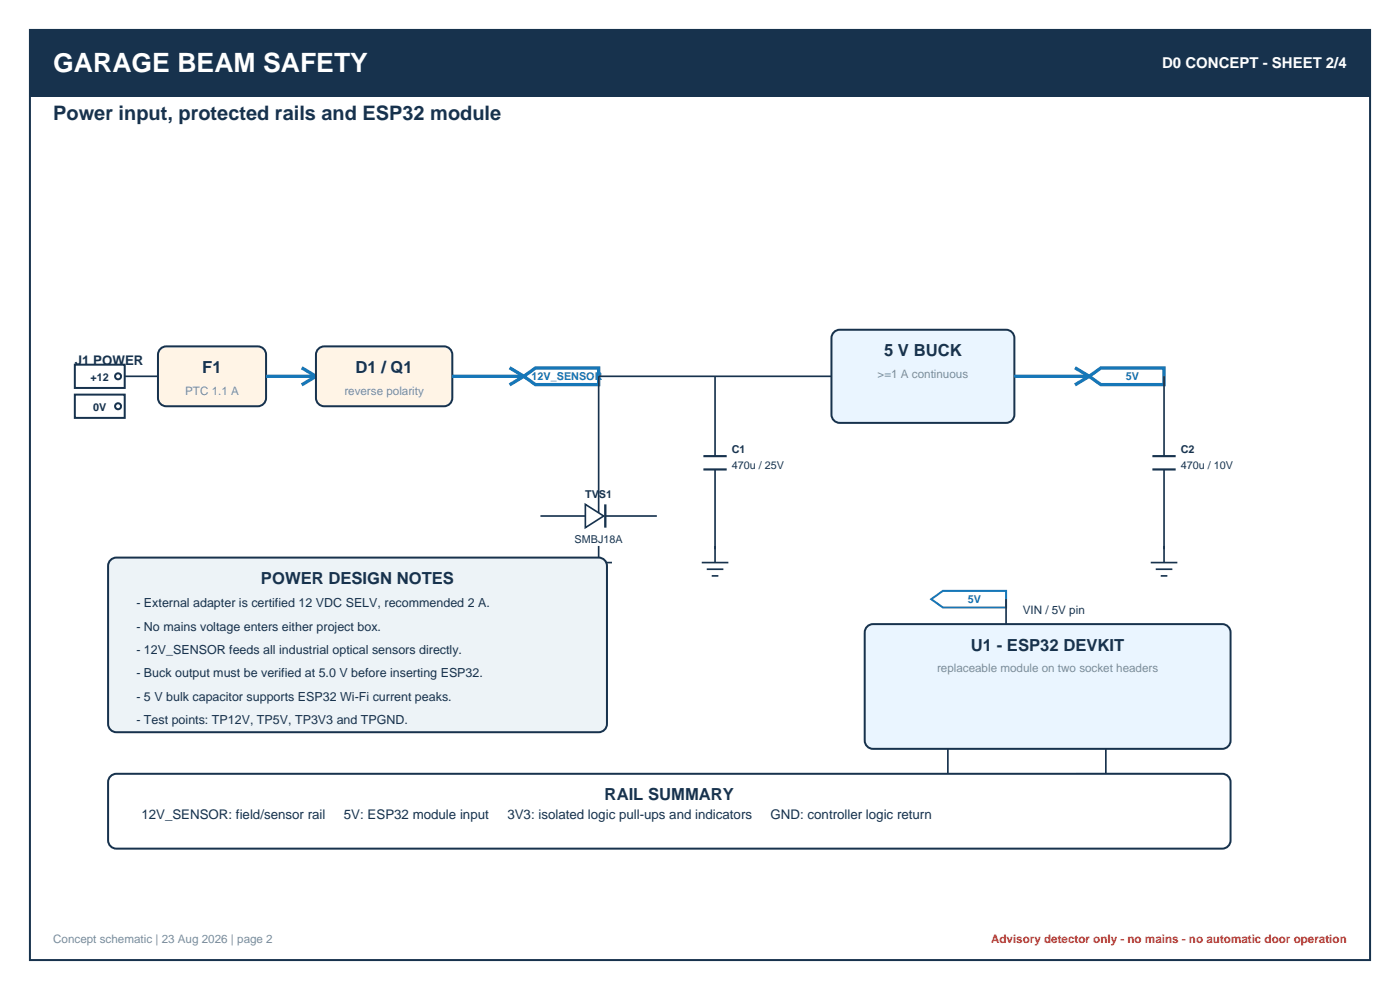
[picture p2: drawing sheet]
<svg xmlns="http://www.w3.org/2000/svg" width="297mm" height="210mm" viewBox="0 0 297 210" stroke-linecap="round" stroke-linejoin="round" font-family="sans-serif">
<defs><g id="words">
<text font-size="5.6" fill="#fff" x="11.3" y="15.2">GARAGE BEAM SAFETY</text>
<text font-size="4.2" fill="#17324d" x="11.3" y="25.4">Power input, protected rails and ESP32 module</text>
<g font-size="3.5" fill="#17324d">
<text x="187.6" y="75.6">5 V BUCK</text>
<text x="42.9" y="79.1">F1</text>
<text x="75.4" y="79.1">D1 / Q1</text>
<text x="55.4" y="123.9">POWER DESIGN NOTES</text>
<text x="206" y="138">U1 - ESP32 DEVKIT</text>
<text x="128.3" y="169.8">RAIL SUMMARY</text>
</g>
<text font-size="3.2" fill="#fff" x="246.5" y="14.5">D0 CONCEPT - SHEET 2/4</text>
<g font-size="2.8" fill="#17324d">
<text x="15.9" y="77.4">J1 POWER</text>
<text x="30" y="173.7">12V_SENSOR: field/sensor rail</text>
<text x="73" y="173.7">5V: ESP32 module input</text>
<text x="107.6" y="173.7">3V3: isolated logic pull-ups and indicators</text>
<text x="163.5" y="173.7">GND: controller logic return</text>
</g>
<g font-size="2.6" fill="#17324d">
<text x="28.9" y="128.9">- External adapter is certified 12 VDC SELV, recommended 2 A.</text>
<text x="28.9" y="133.8">- No mains voltage enters either project box.</text>
<text x="28.9" y="138.7">- 12V_SENSOR feeds all industrial optical sensors directly.</text>
<text x="28.9" y="143.7">- Buck output must be verified at 5.0 V before inserting ESP32.</text>
<text x="28.9" y="148.6">- 5 V bulk capacitor supports ESP32 Wi-Fi current peaks.</text>
<text x="28.9" y="153.6">- Test points: TP12V, TP5V, TP3V3 and TPGND.</text>
</g>
<g font-size="2.5" fill="#78909c">
<text x="39.3" y="83.7">PTC 1.1 A</text>
<text x="73.1" y="83.7">reverse polarity</text>
<text x="186.2" y="80.2">&gt;=1 A continuous</text>
<text x="198.8" y="142.6">replaceable module on two socket headers</text>
<text x="11.3" y="200.1">Concept schematic | 23 Aug 2026 | page 2</text>
</g>
<text font-size="2.5" fill="#17324d" x="217" y="130.3">VIN / 5V pin</text>
<text font-size="2.5" fill="#c9362b" x="210.2" y="200.1">Advisory detector only - no mains - no automatic door operation</text>
<g font-size="2.3" fill="#17324d">
<text x="19.2" y="80.9">+12</text>
<text x="19.8" y="87.2">0V</text>
<text x="155.2" y="96.1">C1</text>
<text x="155.2" y="99.6">470u / 25V</text>
<text x="250.5" y="96.1">C2</text>
<text x="250.5" y="99.6">470u / 10V</text>
<text x="124.1" y="105.6">TVS1</text>
<text x="121.9" y="115.1">SMBJ18A</text>
</g>
<g font-size="2.3" fill="#1677b8">
<text x="112.8" y="80.7">12V_SENSOR</text>
<text x="238.8" y="80.7">5V</text>
<text x="205.3" y="128">5V</text>
</g>
</g></defs>
<path d="M6.3 6.3h284.4v197.3h-284.4z" fill="none" stroke="#17324d" stroke-width=".42"/>
<path d="M6.3 6.3h284.4v14.2h-284.4z" fill-rule="evenodd" fill="#17324d"/>
<path d="M15.9 77.4h10.6v4.9h-10.6z" fill-rule="evenodd" fill="#fff" stroke="#17324d" stroke-width=".42"/>
<circle cx="25" cy="79.8" r=".64" fill="none" stroke="#17324d" stroke-width=".42"/>
<path d="M15.9 83.7h10.6v4.9h-10.6z" fill-rule="evenodd" fill="#fff" stroke="#17324d" stroke-width=".42"/>
<circle cx="25" cy="86.2" r=".64" fill="none" stroke="#17324d" stroke-width=".42"/>
<path d="M26.5 79.8h7" fill="none" stroke="#17324d" stroke-width=".35"/>
<path d="M34 74l.8-.5h.5h19.4a1.76 1.76 0 0 1 1.7 1.7v9.2a1.76 1.76 0 0 1-1.7 1.8h-19.4a1.76 1.76 0 0 1-1.8-1.8v-9.2l.1-.4z" fill-rule="evenodd" fill="#fff4e6" stroke="#17324d" stroke-width=".42"/>
<path d="M56.4 79.8h10.6M64 78l3 1.8M67 79.8l-3 1.8" fill="none" stroke="#1677b8" stroke-width=".71" stroke-linecap="butt"/>
<path d="M67.5 74l.8-.5h.5h25.4a1.76 1.76 0 0 1 1.8 1.7v9.2a1.76 1.76 0 0 1-1.8 1.8h-25.4a1.76 1.76 0 0 1-1.8-1.8v-9.2l.1-.4z" fill-rule="evenodd" fill="#fff4e6" stroke="#17324d" stroke-width=".42"/>
<path d="M96 79.8h15.1M108.1 78l3 1.8M111.1 79.8l2.5-1.7h13.4v3.5h-13.4zM111.1 79.8l-3 1.8" fill="none" stroke="#1677b8" stroke-width=".71" stroke-linecap="butt"/>
<path d="M127 79.8v29.7M114.7 109.5h9.5" fill="none" stroke="#17324d" stroke-width=".35"/>
<path d="M124.2 107l3.9 2.5-3.9 2.4z" fill="#fff" stroke="#17324d" stroke-width=".35"/>
<path d="M128.4 107v4.9" fill="none" stroke="#17324d" stroke-width=".49"/>
<path d="M127 79.8h49.4M151.7 79.8v17M151.7 99.6v19.7M124.2 119.3h5.6M127 115.8v3.5M128.4 109.5h10.9M148.9 119.3h5.6M125.2 120.7h3.6M126.3 122.2h1.4M149.9 120.7h3.6M151 122.2h1.4" fill="none" stroke="#17324d" stroke-width=".35"/>
<path d="M149.2 96.8h5M149.2 99.6h5" fill="none" stroke="#17324d" stroke-width=".46"/>
<path d="M176.9 70.5l.8-.5 .5-.1h35.2a1.76 1.76 0 0 1 1.8 1.8v16.2a1.76 1.76 0 0 1-1.8 1.8h-35.2a1.76 1.76 0 0 1-1.8-1.8v-16.2l.1-.5z" fill-rule="evenodd" fill="#eaf5ff" stroke="#17324d" stroke-width=".42"/>
<path d="M215.2 79.8h15.9M228 78l3.1 1.8M231.1 79.8l2.4-1.7h13.4v3.5h-13.4zM231.1 79.8l-3.1 1.8" fill="none" stroke="#1677b8" stroke-width=".71" stroke-linecap="butt"/>
<path d="M246.9 79.8v17M246.9 99.6v19.7M244.1 119.3h5.7M245.2 120.7h3.5M246.2 122.2h1.4" fill="none" stroke="#17324d" stroke-width=".35"/>
<path d="M244.5 96.8h4.9M244.5 99.6h4.9" fill="none" stroke="#17324d" stroke-width=".46"/>
<path d="M184 132.9l.7-.4 .5-.1h74.1a1.76 1.76 0 0 1 1.8 1.8v22.9a1.76 1.76 0 0 1-1.8 1.7h-74.1a1.76 1.76 0 0 1-1.8-1.7v-22.9l.1-.5z" fill-rule="evenodd" fill="#eaf5ff" stroke="#17324d" stroke-width=".42"/>
<path d="M197.6 127.1l2.4-1.8h13.4v3.6h-13.4z" fill="none" stroke="#1677b8" stroke-width=".42"/>
<path d="M213.4 127.1v5.3M201.1 158.8v15.2M234.6 158.8v7.1M198.3 174h5.6M199.3 175.4h3.5M200.4 176.8h1.4" fill="none" stroke="#17324d" stroke-width=".35"/>
<path d="M225.8 165.9l2.4-1.8h13.5v3.6h-13.5z" fill="none" stroke="#1677b8" stroke-width=".35"/>
<path d="M23.4 118.8l.8-.5h.5h102.3a1.76 1.76 0 0 1 1.8 1.7v33.6a1.76 1.76 0 0 1-1.8 1.7h-102.3a1.76 1.76 0 0 1-1.8-1.7v-33.6l.1-.4z" fill-rule="evenodd" fill="#edf3f7" stroke="#17324d" stroke-width=".42"/>
<path d="M23.4 164.7l.8-.5 .5-.1h234.6a1.76 1.76 0 0 1 1.8 1.8v12.3a1.76 1.76 0 0 1-1.8 1.8h-234.6a1.76 1.76 0 0 1-1.8-1.8v-12.3l.1-.5z" fill-rule="evenodd" fill="#fff" stroke="#17324d" stroke-width=".42"/>
<use href="#words"/>
</svg>
